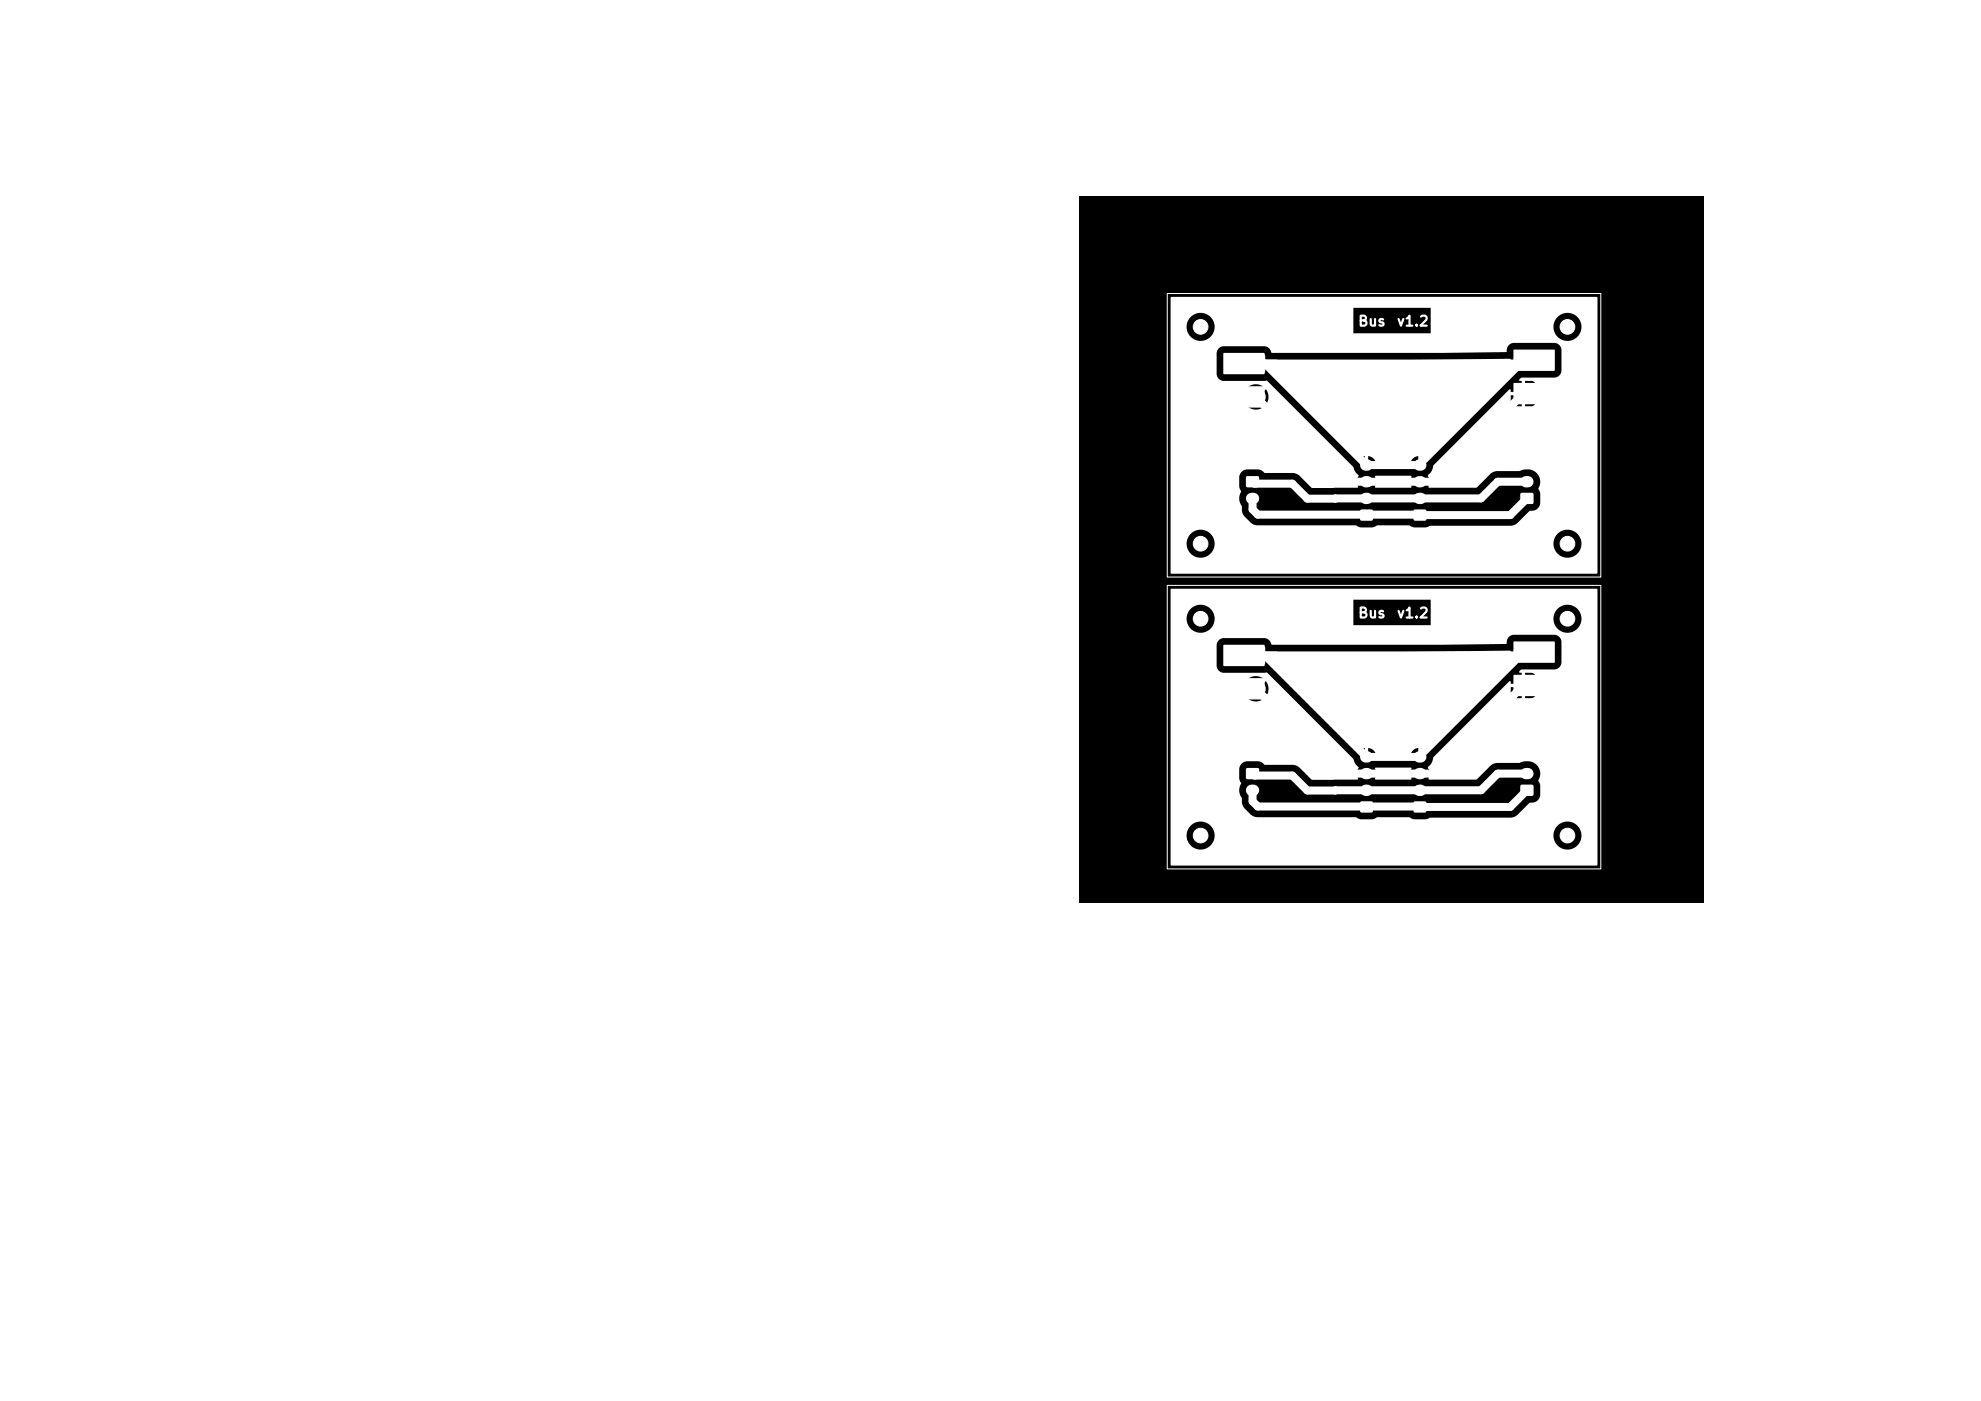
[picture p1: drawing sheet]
<svg xmlns="http://www.w3.org/2000/svg" width="297mm" height="210mm" viewBox="0 0 297 210" stroke-linecap="round" stroke-linejoin="round" font-family="sans-serif">
<defs><g id="words">
<g font-size="1.5" fill="#fff">
<text x="203.5" y="49.3">Bus</text>
<text x="209.3" y="49.3">v1.2</text>
<text x="203.5" y="93">Bus</text>
<text x="209.3" y="93">v1.2</text>
</g>
</g></defs>
<path d="M161.9 29.5h93.5v105.9h-93.5z" fill="#000"/>
<g fill="#fff" stroke="#fff" stroke-width=".2">
<path d="M227 52.5h6v3h-6z"/>
<path d="M227 57.5h6v3h-6z"/>
<path d="M227 96.3h6v3h-6z"/>
<path d="M227 101.2h6v3h-6z"/>
<path d="M183.5 53h6v3h-6z"/>
<path d="M183.5 58h6v3h-6z"/>
<path d="M183.5 96.8h6v3h-6z"/>
<path d="M183.5 101.8h6v3h-6z"/>
</g>
<path d="M187 53.2h2.6v2.6h-2.6z" fill="#fff"/>
<circle cx="188.3" cy="59.5" r="1.4" fill="#fff" stroke="#fff" stroke-width=".15"/>
<path d="M212 120.2h1.8v1.5h-1.8z" fill="#fff"/>
<path d="M212.8 118.5h.2M212.8 116h.2M212.8 113.5h.2" fill="none" stroke="#fff" stroke-width="1.7"/>
<path d="M204 120.2h1.8v1.5h-1.8z" fill="#fff"/>
<path d="M204.7 118.5h.3M204.7 116h.3M204.7 113.5h.3" fill="none" stroke="#fff" stroke-width="1.7"/>
<path d="M212 76.4h1.8v1.6h-1.8z" fill="#fff"/>
<path d="M212.8 74.7h.2M212.8 72.2h.2M212.8 69.7h.2" fill="none" stroke="#fff" stroke-width="1.7"/>
<path d="M186.9 71.4h1.8v1.6h-1.8z" fill="#fff"/>
<path d="M187.6 74.7h.3" fill="none" stroke="#fff" stroke-width="1.7"/>
<path d="M204 76.4h1.8v1.6h-1.8z" fill="#fff"/>
<path d="M204.7 74.7h.3M204.7 72.2h.3M204.7 69.7h.3" fill="none" stroke="#fff" stroke-width="1.7"/>
<path d="M228 73.9h1.8v1.6h-1.8z" fill="#fff"/>
<path d="M228.8 72.2h.3" fill="none" stroke="#fff" stroke-width="1.7"/>
<path d="M186.9 115.2h1.8v1.5h-1.8z" fill="#fff"/>
<path d="M187.6 118.5h.3" fill="none" stroke="#fff" stroke-width="1.7"/>
<path d="M227.1 57.7h2.6v2.6h-2.6z" fill="#fff"/>
<circle cx="228.4" cy="54" r="1.4" fill="#fff" stroke="#fff" stroke-width=".15"/>
<path d="M187 96.9h2.6v2.7h-2.6z" fill="#fff"/>
<circle cx="188.3" cy="103.2" r="1.4" fill="#fff" stroke="#fff" stroke-width=".15"/>
<path d="M227.1 101.4h2.6v2.7h-2.6z" fill="#fff"/>
<circle cx="228.4" cy="97.7" r="1.4" fill="#fff" stroke="#fff" stroke-width=".15"/>
<path d="M228 117.7h1.8v1.5h-1.8z" fill="#fff"/>
<path d="M228.8 116h.3" fill="none" stroke="#fff" stroke-width="1.7"/>
<g fill="#fff" stroke="#fff" stroke-width=".15">
<circle cx="180" cy="49" r="1.1"/>
<circle cx="235" cy="81.5" r="1.1"/>
<circle cx="235" cy="125.2" r="1.1"/>
<circle cx="235" cy="49" r="1.1"/>
<circle cx="180" cy="81.5" r="1.1"/>
<circle cx="180" cy="125.2" r="1.1"/>
<circle cx="235" cy="92.7" r="1.1"/>
<circle cx="180" cy="92.7" r="1.1"/>
</g>
<path d="M188.3 54.5h39.6M228.4 54l-15.5 15.5v.2h-8l-15.2-15.2M228.4 59l-13.2 13.2h-14.2l-12.7-12.7M187.8 72.2l.3 .3h5.7l2.2 2.3 26-.1 2.5-2.5h4.4M187.8 74.7v1.7l.8 .7 24.3 .1h13.5l2.5-2.5M204.9 77.1v.1M188.3 98.3h39.6M228.4 97.8l-15.5 15.5v.2h-8l-15.2-15.2M187.8 116l.3 .3h5.7l2.2 2.2h26l2.5-2.5h4.4M187.8 118.5v1.6l.8 .8 24.3 .1h13.5l2.5-2.5M228.4 102.8l-13.2 13.2h-14.2l-12.7-12.7M204.9 120.9v.1" fill="none" stroke="#fff" stroke-width="1.2"/>
<g fill="#fff">
<path d="M188.9 98l37.6-.4a2.42 2.42 0 0 0 .4 1.5l-13 13.2-.8-.2v1h-.5v-1a1.51 1.51 0 0 0-1.2 1.1h-5h-.1a1.35 1.35 0 0 0-1.2-1.1v1h-.5v-1l-.8 .3-13.6-13v-.9h-.9z"/>
<path d="M205.4 115.7h.9l-.2-.5 .2-.1h5.2l.1 .1-.2 .5h.9l.1 .4-.1 .1h-.9l.2 .6-.1 .1h-5.2l-.2-.2 .2-.5h-.9z"/>
<path d="M175.5 88.3h64v4.3h-2.4a2.1 2.1 0 0 0-2.7-1.9 2.1 2.1 0 0 0-1.3 3h-18.6v-3.8h-11.6v2.7h-20.8a2.11 2.11 0 0 0-3.2-1.6 2.11 2.11 0 0 0 0 3.5 2.11 2.11 0 0 0 3.2-1.6v-.3h20.8v1.1h30.2l.2 .2a2.11 2.11 0 0 0 2.4 .8 2.11 2.11 0 0 0 1.4-2.1h2.4v3.6h-5.4l-.3-.7-.2-.2-.5-.2h-6.2a1.21 1.21 0 0 0-1.1 1.4l-9.6 .1h-25.6a1.21 1.21 0 0 0-1.2-1l-6.2 .1a1.1 1.1 0 0 0-.8 1v3.3a1.1 1.1 0 0 0 1 .9l6.5-.1 2.4 2.3h-2.1l-.1-.5-.3-.5-.9 .8-.3-.3 .8-.9h-.1a1.89 1.89 0 0 0-2.2 0l.8 .8v.2l-.3 .2-.8-.8-.1 .1a1.89 1.89 0 0 0 .1 2.2l.8-.8h.1l.2 .2v.2l-.8 .8a1.88 1.88 0 0 0 2.3 0l-.8-.8v-.2l.3-.2 .9 .8 .3-.5 .1-.8h2.1l10.6 10.7a2.23 2.23 0 0 0 .8 1.2l-.3 .7h.9l.1 .4-.1 .1h-.9l.2 .5-.1 .2h-6.8l-1.9-1.9-.7-.3-4.5-.1-.4-.3-.5-.2h-1.7a1.24 1.24 0 0 0-1.2 1.2v1.5l.3 .5a2.33 2.33 0 0 0 .1 2.4v.8l.2 .5 1.1 1.1 .7 .4h15.1l.8 .3h1.7l.7-.3h4.8l.8 .3h1.7l.6-.2h12.1l.5-.2 .5-.2 1.8-1.8 .6-.1a1.25 1.25 0 0 0 1-1.2v-1.4l-.3-.7a1.89 1.89 0 0 0-1.4-2.9h-.8l-.6 .3h-3.4l-.5 .1-.4 .2-2.2 2.2h-7l-.1-.2 .1-.5h-.8l-.1-.1v-.4h.9l-.2-.6a2.38 2.38 0 0 0 .8-1.6l11.4-11.4 .2 .1v.3h1.2v.5h-1.2v1a.74 .74 0 0 0 .7 .7h.9v-1.2l.1-.1h.3l.1 .1v1.2l1-.1a.74 .74 0 0 0 .7-.6v-1h-1.1l-.2-.1v-.3l.2-.1h1.1v-1a.74 .74 0 0 0-.7-.7h-1v1.3h-.4l-.1-1.3h-.3l-.1-.1 .4-.3h4.8a1.1 1.1 0 0 0 1.2-1.1v-3.1h5.4v28.9h-2.4a2.1 2.1 0 0 0-2.1-2 2.1 2.1 0 0 0-2.1 2h-50.8v-.3a2.11 2.11 0 0 0-3.4-1.2 2.11 2.11 0 0 0 .5 3.6 2.11 2.11 0 0 0 2.9-2.1h50.8v.3a2.1 2.1 0 0 0 2.2 2 2.1 2.1 0 0 0 2-2.3h2.4l-.1 4.6h-63.8z"/>
<path d="M188.9 54.3l37.6-.5a2.42 2.42 0 0 0 .4 1.5l-13 13.3-.8-.2v.9h-.5v-.9a1.35 1.35 0 0 0-1.2 1l-.1 .1h-4.9l-.1-.1a1.36 1.36 0 0 0-1.2-1v.9h-.5v-.9l-.8 .2-13.6-13v-.9h-.9z"/>
<path d="M205.4 72h.9l-.2-.6 .2-.1h5.2l.1 .2-.2 .5h.9l.1 .3-.1 .2h-.9l.2 .5-.1 .1h-5.2l-.2-.1 .2-.5-.9-.1z"/>
<path d="M175.5 44.5h64v4.4h-2.4a2.1 2.1 0 0 0-2.7-1.9 2.1 2.1 0 0 0-1.3 3h-18.6v-3.9h-11.6v2.8h-20.8v-.3a2.11 2.11 0 0 0-3.4-1.2 2.11 2.11 0 0 0 .5 3.5 2.11 2.11 0 0 0 2.9-2h20.8v1.1h30.2a2.1 2.1 0 0 0 2.5 1 2.1 2.1 0 0 0 1.5-2.1h2.4v3.5h-5.4l-.2-.5-.2-.2-.6-.3h-6.2a1.21 1.21 0 0 0-1.1 1.4l-9.6 .1h-25.6a1.21 1.21 0 0 0-1.2-1h-6.2a1.1 1.1 0 0 0-.8 1v3.4a1.1 1.1 0 0 0 1 .8h6.5l2.4 2.3h-2.1l-.1-.5-.3-.6-.9 .9-.3-.4 .8-.8-.1-.1a1.89 1.89 0 0 0-2.2 .1l.8 .8v.2l-.3 .2-.8-.9-.1 .1a1.89 1.89 0 0 0 .1 2.3l.8-.8 .1-.1 .2 .2v.2l-.8 .8a1.88 1.88 0 0 0 2.3 0l-.8-.8v-.1l.3-.3 .9 .9 .3-.6 .1-.7h2.1l10.6 10.7a2.19 2.19 0 0 0 .8 1.2l-.3 .7h.9l.1 .3-.1 .2h-.9l.2 .4-.1 .2h-6.8l-1.9-1.8-.7-.4h-4.6a1.25 1.25 0 0 0-.9-.5h-1.7a1.24 1.24 0 0 0-1.1 1.1v1.5l.3 .6a2.33 2.33 0 0 0 .1 2.3v.8l.2 .5 1.1 1.2 .7 .3h15.1l.8 .4h1.7l.7-.4h4.8l.8 .4h1.7l.6-.3h12.1l.5-.1 .5-.3 1.8-1.8h.6a1.25 1.25 0 0 0 1-1.2v-1.5l-.3-.7a1.89 1.89 0 0 0-1.4-2.8h-.8l-.6 .2h-3.4l-.5 .1-.4 .3-2.2 2.1h-7l-.1-.1 .1-.5h-.8l-.1-.1v-.4h.9l-.2-.7a2.38 2.38 0 0 0 .8-1.6l11.4-11.3h.2v.3l1.2 .1v.4l-1.2 .1v.9a.74 .74 0 0 0 .7 .7h.9l.1-1.3 .4 .1v1.2h1.1l.4-.3 .2-.3v-1l-1.1-.1h-.2v-.3l.2-.2h1.1v-1a.76 .76 0 0 0-.7-.6h-1v1.2h-.4l-.1-1.2h-.3l-.1-.1 .4-.4h4.8a1.1 1.1 0 0 0 1.2-1v-3.2h5.4v29h-2.4a2.1 2.1 0 0 0-2.1-2 2.1 2.1 0 0 0-2.1 2h-50.8v-.3a2.11 2.11 0 0 0-3.4-1.2 2.11 2.11 0 0 0 .5 3.5 2.11 2.11 0 0 0 2.9-2h50.8v.2a2.1 2.1 0 0 0 2.2 2 2.1 2.1 0 0 0 2-2.2h2.4l-.1 4.6h-63.8z"/>
</g>
<path d="M175 44h65v42.5h-65zM175 87.7h65v42.5h-65z" fill="none" stroke="#fff" stroke-width=".15"/>
<use href="#words"/>
</svg>
